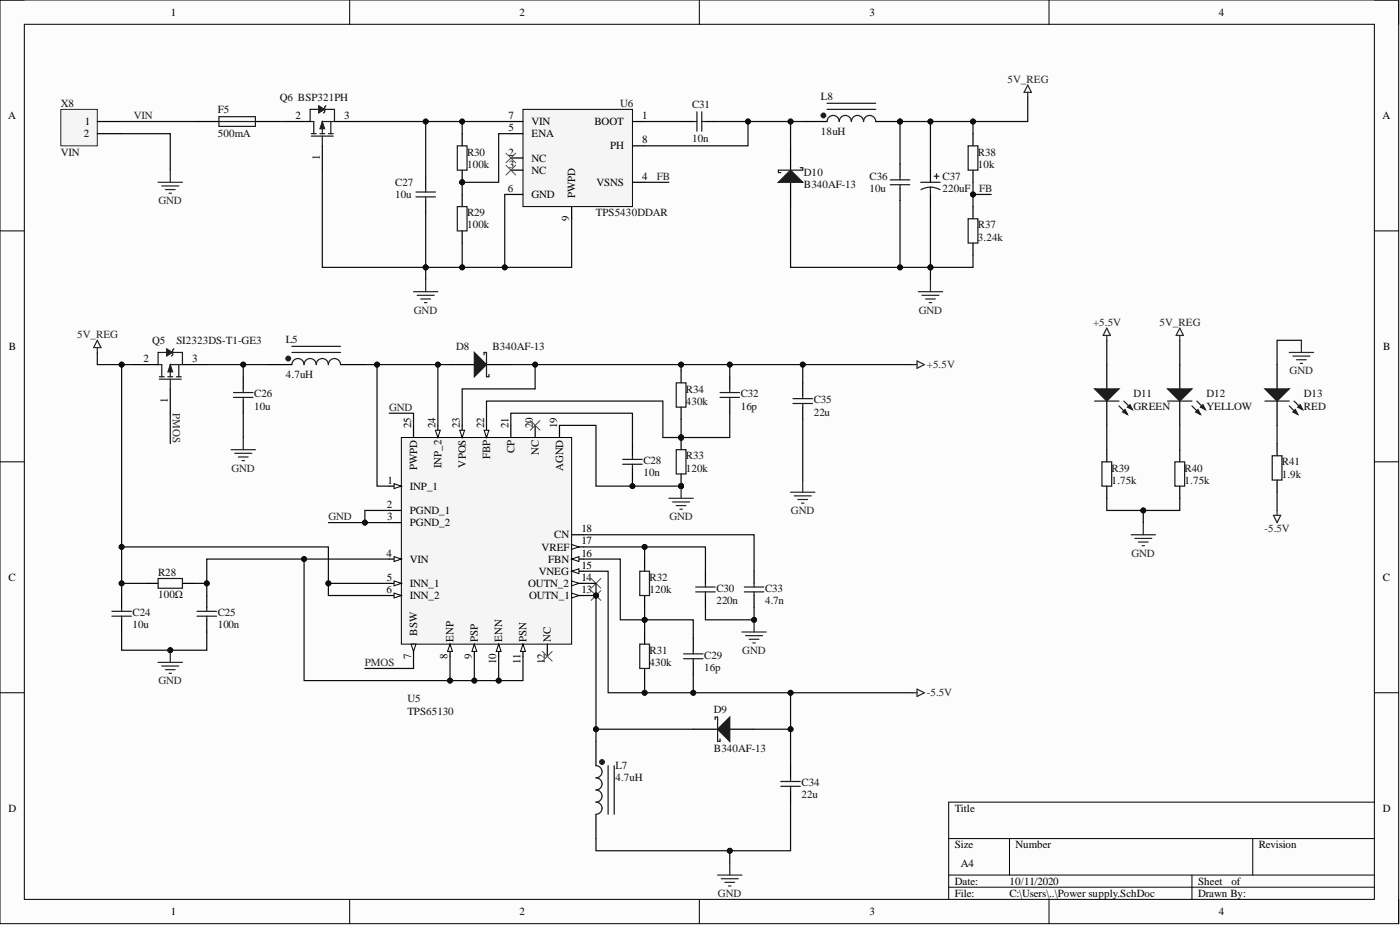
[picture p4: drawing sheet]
<svg xmlns="http://www.w3.org/2000/svg" width="292mm" height="193mm" viewBox="0 0 292 193" stroke-linecap="round" stroke-linejoin="round" font-family="sans-serif">
<defs><g id="words">
<g font-size="2.3">
<text x="35.6" y="3.3">1</text>
<text x="108.4" y="3.3">2</text>
<text x="181.4" y="3.3">3</text>
<text x="254.3" y="3.3">4</text>
<text x="1.7" y="24.8">A</text>
<text x="17.5" y="28.6">2</text>
<text x="17.7" y="26.1">1</text>
<text x="61.7" y="24.8">2</text>
<text x="71.8" y="24.8">3</text>
<text x="106.1" y="24.8">7</text>
<text x="106.1" y="27.4">5</text>
<text x="110.9" y="26.1">VIN</text>
<text x="110.9" y="28.6">ENA</text>
<text x="124" y="26.1">BOOT</text>
<text x="134" y="24.8">1</text>
<text x="134" y="29.9">8</text>
<text x="288.4" y="24.8">A</text>
<text x="66.7" y="33.3" transform="rotate(-90 66.7 33.3)">1</text>
<text x="106.1" y="32.5">2</text>
<text x="106.2" y="35">3</text>
<text x="110.9" y="33.7">NC</text>
<text x="127.3" y="31.2">PH</text>
<text x="106" y="40.1">6</text>
<text x="110.9" y="36.3">NC</text>
<text x="110.9" y="41.3">GND</text>
<text x="120" y="41.3" transform="rotate(-90 120 41.3)">PWPD</text>
<text x="124.4" y="38.8">VSNS</text>
<text x="134" y="37.5">4</text>
<text x="118.8" y="46.1" transform="rotate(-90 118.8 46.1)">9</text>
<text x="1.9" y="73">B</text>
<text x="29.9" y="75.6">2</text>
<text x="40.1" y="75.6">3</text>
<text x="288.6" y="73">B</text>
<text x="35" y="84" transform="rotate(-90 35 84)">1</text>
<text x="85.8" y="89.2" transform="rotate(-90 85.8 89.2)">25</text>
<text x="90.8" y="89.2" transform="rotate(-90 90.8 89.2)">24</text>
<text x="95.9" y="89.2" transform="rotate(-90 95.9 89.2)">23</text>
<text x="101" y="89.2" transform="rotate(-90 101 89.2)">22</text>
<text x="106.1" y="89.2" transform="rotate(-90 106.1 89.2)">21</text>
<text x="111.1" y="89.2" transform="rotate(-90 111.1 89.2)">20</text>
<text x="116.2" y="89.2" transform="rotate(-90 116.2 89.2)">19</text>
<text x="102.3" y="95.8" transform="rotate(-90 102.3 95.8)">FBP</text>
<text x="107.3" y="94.5" transform="rotate(-90 107.3 94.5)">CP</text>
<text x="112.4" y="94.9" transform="rotate(-90 112.4 94.9)">NC</text>
<text x="80.9" y="100.9">1</text>
<text x="87" y="98" transform="rotate(-90 87 98)">PWPD</text>
<text x="92.1" y="97.7" transform="rotate(-90 92.1 97.7)">INP_2</text>
<text x="97.2" y="97.5" transform="rotate(-90 97.2 97.5)">VPOS</text>
<text x="117.5" y="98.3" transform="rotate(-90 117.5 98.3)">AGND</text>
<text x="80.7" y="106">2</text>
<text x="85.5" y="102.2">INP_1</text>
<text x="85.5" y="107.2">PGND_1</text>
<text x="80.8" y="108.5">3</text>
<text x="85.5" y="109.8">PGND_2</text>
<text x="115.6" y="112.3">CN</text>
<text x="121.3" y="113.6">17</text>
<text x="121.3" y="111.1">18</text>
<text x="80.6" y="116.1">4</text>
<text x="85.5" y="117.4">VIN</text>
<text x="112.4" y="119.9">VNEG</text>
<text x="113" y="114.9">VREF</text>
<text x="114.4" y="117.4">FBN</text>
<text x="121.3" y="118.7">15</text>
<text x="121.3" y="116.1">16</text>
<text x="1.8" y="121.2">C</text>
<text x="80.6" y="123.7">6</text>
<text x="80.7" y="121.2">5</text>
<text x="85.5" y="122.5">INN_1</text>
<text x="85.5" y="125">INN_2</text>
<text x="110.2" y="122.5">OUTN_2</text>
<text x="110.4" y="125">OUTN_1</text>
<text x="121.3" y="123.7">13</text>
<text x="121.3" y="121.2">14</text>
<text x="288.5" y="121.2">C</text>
<text x="85.8" y="137.4" transform="rotate(-90 85.8 137.4)">7</text>
<text x="87" y="132.6" transform="rotate(-90 87 132.6)">BSW</text>
<text x="93.4" y="137.4" transform="rotate(-90 93.4 137.4)">8</text>
<text x="94.7" y="133.9" transform="rotate(-90 94.7 133.9)">ENP</text>
<text x="98.5" y="137.4" transform="rotate(-90 98.5 137.4)">9</text>
<text x="99.7" y="133.9" transform="rotate(-90 99.7 133.9)">PSP</text>
<text x="104.8" y="133.9" transform="rotate(-90 104.8 133.9)">ENN</text>
<text x="109.9" y="133.9" transform="rotate(-90 109.9 133.9)">PSN</text>
<text x="115" y="133.9" transform="rotate(-90 115 133.9)">NC</text>
<text x="103.5" y="138.6" transform="rotate(-90 103.5 138.6)">10</text>
<text x="108.6" y="138.4" transform="rotate(-90 108.6 138.4)">11</text>
<text x="113.7" y="138.6" transform="rotate(-90 113.7 138.6)">12</text>
<text x="1.8" y="169.4">D</text>
<text x="199.2" y="169.4">Title</text>
<text x="288.5" y="169.4">D</text>
<text x="199.2" y="177">Size</text>
<text x="211.9" y="177">Number</text>
<text x="262.6" y="177">Revision</text>
<text x="199.2" y="184.6">Date:</text>
<text x="200.5" y="180.8">A4</text>
<text x="210.6" y="184.6">10/11/2020</text>
<text x="250" y="184.6">Sheet</text>
<text x="256.9" y="184.6">of</text>
<text x="35.6" y="190.9">1</text>
<text x="108.4" y="190.9">2</text>
<text x="181.4" y="190.9">3</text>
<text x="199.2" y="187.1">File:</text>
<text x="210.6" y="187.1">C:\Users\..\Power supply.SchDoc</text>
<text x="250" y="187.1">Drawn By:</text>
<text x="254.3" y="190.9">4</text>
</g>
<g font-size="2.3" fill="#262626">
<text x="210.2" y="17.2">5V_REG</text>
<text x="27.9" y="24.8">VIN</text>
<text x="137" y="37.5">FB</text>
<text x="204.3" y="40.1">FB</text>
<text x="33.1" y="42.6">GND</text>
<text x="86.4" y="65.4">GND</text>
<text x="191.7" y="65.4">GND</text>
<text x="16.1" y="70.5">5V_REG</text>
<text x="228" y="67.9">+5.5V</text>
<text x="241.9" y="67.9">5V_REG</text>
<text x="193.4" y="76.8">+5.5V</text>
<text x="269.1" y="78.1">GND</text>
<text x="36" y="86.2" transform="rotate(90 36 86.2)">PMOS</text>
<text x="81.2" y="85.7">GND</text>
<text x="48.3" y="98.4">GND</text>
<text x="165" y="107.2">GND</text>
<text x="68.5" y="108.5">GND</text>
<text x="139.7" y="108.5">GND</text>
<text x="263.8" y="111.1">-5.5V</text>
<text x="236.1" y="116.1">GND</text>
<text x="154.9" y="136.4">GND</text>
<text x="33.1" y="142.7">GND</text>
<text x="76.1" y="138.9">PMOS</text>
<text x="193.4" y="145.3">-5.5V</text>
<text x="149.8" y="187.1">GND</text>
</g>
<g font-size="2.3" fill="#0e0e0e">
<text x="12.7" y="22.3">X8</text>
<text x="45.4" y="23.6">F5</text>
<text x="58.4" y="21">Q6 BSP321PH</text>
<text x="129.4" y="22.3">U6</text>
<text x="144.4" y="22.6">C31</text>
<text x="171.3" y="20.8">L8</text>
<text x="45.4" y="28.6">500mA</text>
<text x="144.4" y="29.7">10n</text>
<text x="171.3" y="28.1">18uH</text>
<text x="12.7" y="32.5">VIN</text>
<text x="97.4" y="32.5">R30</text>
<text x="97.4" y="35">100k</text>
<text x="204" y="32.5">R38</text>
<text x="204" y="35">10k</text>
<text x="82.5" y="38.8">C27</text>
<text x="82.5" y="41.3">10u</text>
<text x="167.7" y="36.8">D10</text>
<text x="167.7" y="39.3">B340AF-13</text>
<text x="181.4" y="37.5">C36</text>
<text x="181.4" y="40.1">10u</text>
<text x="196.7" y="37.5">C37</text>
<text x="196.7" y="40.1">220uF</text>
<text x="97.4" y="45.1">R29</text>
<text x="97.4" y="47.7">100k</text>
<text x="124.3" y="45.1">TPS5430DDAR</text>
<text x="204" y="47.7">R37</text>
<text x="204" y="50.2">3.24k</text>
<text x="31.7" y="71.8">Q5</text>
<text x="36.8" y="71.8">SI2323DS-T1-GE3</text>
<text x="59.6" y="71.5">L5</text>
<text x="95.2" y="73">D8</text>
<text x="102.8" y="73">B340AF-13</text>
<text x="53" y="82.9">C26</text>
<text x="59.6" y="78.9">4.7uH</text>
<text x="143.1" y="81.9">R34</text>
<text x="154.5" y="82.9">C32</text>
<text x="236.5" y="82.9">D11</text>
<text x="251.7" y="82.9">D12</text>
<text x="272" y="82.9">D13</text>
<text x="53" y="85.4">10u</text>
<text x="143.1" y="84.4">430k</text>
<text x="154.5" y="85.4">16p</text>
<text x="169.8" y="84.2">C35</text>
<text x="169.8" y="86.7">22u</text>
<text x="236.5" y="85.4">GREEN</text>
<text x="251.7" y="85.4">YELLOW</text>
<text x="272" y="85.4">RED</text>
<text x="143.1" y="95.8">R33</text>
<text x="134.2" y="96.9">C28</text>
<text x="134.2" y="99.4">10n</text>
<text x="143.1" y="98.4">120k</text>
<text x="231.9" y="98.4">R39</text>
<text x="231.9" y="100.9">1.75k</text>
<text x="247.2" y="98.4">R40</text>
<text x="247.2" y="100.9">1.75k</text>
<text x="267.5" y="97.1">R41</text>
<text x="267.5" y="99.6">1.9k</text>
<text x="33" y="120.2">R28</text>
<text x="33" y="124.7">100Ω</text>
<text x="135.5" y="121.2">R32</text>
<text x="135.5" y="123.7">120k</text>
<text x="149.5" y="123.5">C30</text>
<text x="159.6" y="123.5">C33</text>
<text x="27.7" y="128.5">C24</text>
<text x="27.7" y="131.1">10u</text>
<text x="45.4" y="128.5">C25</text>
<text x="45.4" y="131.1">100n</text>
<text x="149.5" y="126">220n</text>
<text x="159.6" y="126">4.7n</text>
<text x="135.5" y="136.4">R31</text>
<text x="146.9" y="137.4">C29</text>
<text x="135.5" y="138.9">430k</text>
<text x="146.9" y="140">16p</text>
<text x="85" y="146.5">U5</text>
<text x="85" y="149.1">TPS65130</text>
<text x="149" y="148.8">D9</text>
<text x="128.4" y="160.5">L7</text>
<text x="149" y="156.9">B340AF-13</text>
<text x="128.4" y="163">4.7uH</text>
<text x="167.2" y="164">C34</text>
<text x="167.2" y="166.6">22u</text>
</g>
</g></defs>
<path d="M0 0h291.8v192.7h-291.8z" fill-rule="evenodd" fill="#fcfcfc"/>
<path d="M0 0h291.8v192.7h-291.8z" fill="none" stroke="#000" stroke-width=".21"/>
<path d="M5.1 5.1h281.7v182.5h-281.7z" fill-rule="evenodd" fill="#fcfcfc"/>
<g fill="none" stroke="#000" stroke-width=".21">
<path d="M0 0h5.1M73 0v5.1M145.9 0v5.1M218.9 0v5.1M286.8 0h5v5.1M5.1 5.1h281.7v182.5h-281.7zM0 48.2h5.1M286.8 48.2h5M0 96.3h5.1M286.8 96.3h5M0 144.5h5.1M286.8 144.5h5"/>
<path d="M197.9 174.9h88.9M210.6 174.9v7.7M261.4 174.9v7.7M286.8 167.3h-88.9v20.3M73 187.6v5.1M145.9 187.6v5.1M197.9 182.6h88.9M197.9 185.1h88.9M218.9 187.6v5.1M248.7 182.6v5M291.8 187.6v5.1"/>
</g>
<path d="M12.7 22.8h7.6v7.6h-7.6z" fill-rule="evenodd" fill="#f5f5f5"/>
<path d="M12.7 22.8h7.6v7.6h-7.6z" fill="none" stroke="#262626" stroke-width=".21"/>
<path d="M20.3 25.4h5.1M20.3 27.9h5.1" fill="none" stroke="#000" stroke-width=".25"/>
<path d="M109.1 22.8h22.9v20.3h-22.9z" fill-rule="evenodd" fill="#f5f5f5"/>
<path d="M109.1 22.8h22.9v20.3h-22.9z" fill="none" stroke="#000" stroke-width=".21"/>
<g fill="none" stroke="#000" stroke-width=".25">
<path d="M88.8 36.8v2.5M106.6 25.4h2.5M106.6 27.9h2.5M106.6 33h2.5M106.6 35.5h2.5M132 25.4h2.5M132 30.4h2.5M132 38h2.5M142.1 25.4h2.5M147.2 25.4h2.5M203 27.9v2.5M203 35.5v2.5"/>
<path d="M88.8 41.8v2.6M106.6 40.6h2.5M119.3 43.1v2.5M203 43.1v2.5M203 50.7v2.5"/>
</g>
<path d="M88.8 39.3v.8M144.6 25.4h.8M145.4 23.3v4.1M146.4 23.3v4.1M146.4 25.4h.8M202 30.4h2v5.1h-2zM86.8 40.1h4M86.8 41.1h4M88.8 41.1v.7M202 45.6h2v5.1h-2z" fill="none" stroke="#1c1c1c" stroke-width=".25"/>
<path d="M88.8 58.3v2.5M86.3 60.8h5.1M87 61.6h3.6M87.8 62.4h2M88.6 63.1h.5" fill="none" stroke="#262626" stroke-width=".25"/>
<circle cx="187.8" cy="25.4" r=".51" fill="#0e0e0e"/>
<circle cx="187.8" cy="25.4" r=".51" fill="none" stroke="#0e0e0e" stroke-width=".21"/>
<path d="M167.5 25.4h5.1M182.7 25.4h5.1" fill="none" stroke="#000" stroke-width=".25"/>
<circle cx="187.8" cy="25.4" r=".51" fill="#0e0e0e"/>
<circle cx="187.8" cy="25.4" r=".51" fill="none" stroke="#0e0e0e" stroke-width=".21"/>
<path d="M172.6 25.4a1.27 1.27 0 0 1 1.2-1.3 1.27 1.27 0 0 1 1.3 1.3 1.27 1.27 0 0 1 1.3-1.3 1.27 1.27 0 0 1 1.2 1.3 1.27 1.27 0 0 1 1.3-1.3 1.27 1.27 0 0 1 1.3 1.3 1.27 1.27 0 0 1 1.2-1.3 1.27 1.27 0 0 1 1.3 1.3M172.6 22.8h10.1M172.6 21.5h10.1" fill="none" stroke="#1c1c1c" stroke-width=".25"/>
<circle cx="171.8" cy="24.1" r=".51" fill="#1c1c1c"/>
<circle cx="171.8" cy="24.1" r=".51" fill="none" stroke="#1c1c1c" stroke-width=".21"/>
<path d="M59.6 25.4h5.1M67.2 30.4v5.1M69.8 25.4h5.1M194.1 35.5v2.5M194.1 40.6v2.5" fill="none" stroke="#000" stroke-width=".25"/>
<g fill="none" stroke="#1c1c1c" stroke-width=".25">
<path d="M65 28.4h4.5M65 27.9h1M65.5 25.4v2.5M66.5 22.8h-1.8v2.6M66.7 27.9h1.1M67.2 28.4v2M67.8 22.8h2M68.5 27.9h1M69 25.4v2.5M69.8 25.4h-2.6v2.5M192.1 38h4.1M194.1 39l.9 .1 1.1 .5"/>
<path d="M194.1 39l-.8 .1-1.1 .5M194.1 39v1.6M194.9 36.8h1M195.4 36.3v1"/>
</g>
<path d="M194.1 58.3v2.5M191.6 60.8h5.1M192.4 61.6h3.5M193.1 62.4h2M193.9 63.1h.5" fill="none" stroke="#262626" stroke-width=".25"/>
<path d="M67.2 25.4l.6 1.5h-1.1z" fill="#1c1c1c"/>
<path d="M67.2 25.4l.6 1.5h-1.1z" fill="none" stroke="#1c1c1c" stroke-width=".21"/>
<path d="M64.7 25.4h.8M69.8 22.8v2.6" fill="none" stroke="#1c1c1c" stroke-width=".25"/>
<path d="M66.5 22.1l1.3 .7-1.3 .8z" fill="#1c1c1c"/>
<path d="M66.5 22.1l1.3 .7-1.3 .8z" fill="none" stroke="#1c1c1c" stroke-width=".21"/>
<path d="M45.7 24.3h7.6v2.1h-7.6zM45.7 25.4h7.6M68 22.1l-.2 .2v1l-.3 .3" fill="none" stroke="#1c1c1c" stroke-width=".25"/>
<path d="M40.6 25.4h5.1M53.3 25.4h5.1" fill="none" stroke="#000" stroke-width=".25"/>
<path d="M33 38h5.1M33.8 38.8h3.5M34.5 39.6h2M35.5 35.5v2.5M35.3 40.3h.5" fill="none" stroke="#262626" stroke-width=".25"/>
<circle cx="96.4" cy="38" r=".51" fill="#0e0e0e"/>
<circle cx="96.4" cy="38" r=".51" fill="none" stroke="#0e0e0e" stroke-width=".21"/>
<path d="M96.4 27.9v2.5M96.4 35.5v2.5" fill="none" stroke="#000" stroke-width=".25"/>
<circle cx="96.4" cy="38" r=".51" fill="#0e0e0e"/>
<circle cx="96.4" cy="38" r=".51" fill="none" stroke="#0e0e0e" stroke-width=".21"/>
<path d="M95.4 30.4h2v5.1h-2zM185.8 37.5h4M185.8 38.5h4M187.8 36.8v.7M187.8 38.5v.8M95.4 43.1h2v5.1h-2z" fill="none" stroke="#1c1c1c" stroke-width=".25"/>
<path d="M187.8 34.2v2.6M187.8 39.3v2.5M96.4 40.6v2.5M96.4 48.2v2.5" fill="none" stroke="#000" stroke-width=".25"/>
<path d="M214.4 17.7l.8 1.6h-1.5zM214.4 19.3v1" fill="none" stroke="#262626" stroke-width=".25"/>
<path d="M83.7 91.3h35.6v43.1h-35.6z" fill-rule="evenodd" fill="#f5f5f5"/>
<path d="M83.7 91.3h35.6v43.1h-35.6z" fill="none" stroke="#000" stroke-width=".21"/>
<path d="M81.2 101.4h2.5" fill="none" stroke="#000" stroke-width=".25"/>
<path d="M82.2 100.9l1.5 .5-1.5 .5z" fill="#fbfbfb"/>
<path d="M82.2 100.9l1.5 .5-1.5 .5z" fill="none" stroke="#000" stroke-width=".21"/>
<path d="M81.2 106.5h2.5M81.2 109h2.5M81.2 116.6h2.5" fill="none" stroke="#000" stroke-width=".25"/>
<path d="M82.2 116.1l1.5 .5-1.5 .5z" fill="#fbfbfb"/>
<path d="M82.2 116.1l1.5 .5-1.5 .5z" fill="none" stroke="#000" stroke-width=".21"/>
<path d="M81.2 121.7h2.5" fill="none" stroke="#000" stroke-width=".25"/>
<path d="M82.2 121.2l1.5 .5-1.5 .5z" fill="#fbfbfb"/>
<path d="M82.2 121.2l1.5 .5-1.5 .5z" fill="none" stroke="#000" stroke-width=".21"/>
<path d="M81.2 124.2h2.5" fill="none" stroke="#000" stroke-width=".25"/>
<path d="M82.2 123.7l1.5 .5-1.5 .5z" fill="#fbfbfb"/>
<path d="M82.2 123.7l1.5 .5-1.5 .5z" fill="none" stroke="#000" stroke-width=".21"/>
<path d="M86.3 134.4v2.5" fill="none" stroke="#000" stroke-width=".25"/>
<path d="M85.8 134.4h1l-.5 1.5z" fill="#fbfbfb"/>
<path d="M85.8 134.4h1l-.5 1.5z" fill="none" stroke="#000" stroke-width=".21"/>
<path d="M93.9 134.4v2.5" fill="none" stroke="#000" stroke-width=".25"/>
<path d="M93.9 134.4l.5 1.5h-1z" fill="#fbfbfb"/>
<path d="M93.9 134.4l.5 1.5h-1z" fill="none" stroke="#000" stroke-width=".21"/>
<path d="M99 134.4v2.5" fill="none" stroke="#000" stroke-width=".25"/>
<path d="M99 134.4l.5 1.5h-1z" fill="#fbfbfb"/>
<path d="M99 134.4l.5 1.5h-1z" fill="none" stroke="#000" stroke-width=".21"/>
<path d="M104 134.4v2.5" fill="none" stroke="#000" stroke-width=".25"/>
<path d="M104 134.4l.6 1.5h-1.1z" fill="#fbfbfb"/>
<path d="M104 134.4l.6 1.5h-1.1z" fill="none" stroke="#000" stroke-width=".21"/>
<path d="M109.1 134.4v2.5" fill="none" stroke="#000" stroke-width=".25"/>
<path d="M109.1 134.4l.5 1.5h-1z" fill="#fbfbfb"/>
<path d="M109.1 134.4l.5 1.5h-1z" fill="none" stroke="#000" stroke-width=".21"/>
<path d="M114.2 134.4v2.5M119.3 124.2h2.5" fill="none" stroke="#000" stroke-width=".25"/>
<path d="M119.3 123.7l1.5 .5-1.5 .5z" fill="#fbfbfb"/>
<path d="M119.3 123.7l1.5 .5-1.5 .5z" fill="none" stroke="#000" stroke-width=".21"/>
<path d="M119.3 121.7h2.5" fill="none" stroke="#000" stroke-width=".25"/>
<path d="M119.3 121.2l1.5 .5-1.5 .5z" fill="#fbfbfb"/>
<path d="M119.3 121.2l1.5 .5-1.5 .5z" fill="none" stroke="#000" stroke-width=".21"/>
<path d="M119.3 119.2h2.5" fill="none" stroke="#000" stroke-width=".25"/>
<path d="M119.3 119.2l1.5-.5v1z" fill="#fbfbfb"/>
<path d="M119.3 119.2l1.5-.5v1z" fill="none" stroke="#000" stroke-width=".21"/>
<path d="M119.3 116.6h2.5" fill="none" stroke="#000" stroke-width=".25"/>
<path d="M119.3 116.6l1.5-.5v1z" fill="#fbfbfb"/>
<path d="M119.3 116.6l1.5-.5v1z" fill="none" stroke="#000" stroke-width=".21"/>
<path d="M119.3 114.1h2.5" fill="none" stroke="#000" stroke-width=".25"/>
<path d="M119.3 113.6l1.5 .5-1.5 .5z" fill="#fbfbfb"/>
<path d="M119.3 113.6l1.5 .5-1.5 .5z" fill="none" stroke="#000" stroke-width=".21"/>
<path d="M101.5 88.7v2.6M106.6 88.7v2.6M111.7 88.7v2.6M116.7 88.7v2.6M119.3 111.6h2.5" fill="none" stroke="#000" stroke-width=".25"/>
<path d="M101 89.8h1l-.5 1.5z" fill="#fbfbfb"/>
<path d="M101 89.8h1l-.5 1.5z" fill="none" stroke="#000" stroke-width=".21"/>
<path d="M96.4 88.7v2.6" fill="none" stroke="#000" stroke-width=".25"/>
<path d="M95.9 89.8h1l-.5 1.5z" fill="#fbfbfb"/>
<path d="M95.9 89.8h1l-.5 1.5z" fill="none" stroke="#000" stroke-width=".21"/>
<path d="M91.4 88.7v2.6" fill="none" stroke="#000" stroke-width=".25"/>
<path d="M90.8 89.8h1.1l-.5 1.5z" fill="#fbfbfb"/>
<path d="M90.8 89.8h1.1l-.5 1.5z" fill="none" stroke="#000" stroke-width=".21"/>
<path d="M27.9 76.1h5.1M38.1 76.1h5M35.5 81.1v5.1M86.3 88.7v2.6" fill="none" stroke="#000" stroke-width=".25"/>
<path d="M20.3 71l.8 1.5h-1.6zM20.3 72.5v1" fill="none" stroke="#262626" stroke-width=".25"/>
<path d="M33.2 79.1h4.6M33.2 78.6h1.1M33.8 76.1v2.5M34.8 73.5h-1.8v2.6M35 78.6h1M35.5 79.1v2M36 73.5h2.1M36.8 78.6h1M37.3 76.1v2.5M38.1 76.1h-2.6v2.5" fill="none" stroke="#1c1c1c" stroke-width=".25"/>
<path d="M35.5 76.1l.5 1.5h-1z" fill="#1c1c1c"/>
<path d="M35.5 76.1l.5 1.5h-1z" fill="none" stroke="#1c1c1c" stroke-width=".21"/>
<path d="M33 76.1h.8M38.1 73.5v2.6" fill="none" stroke="#1c1c1c" stroke-width=".25"/>
<path d="M34.8 72.8l1.2 .7-1.2 .8z" fill="#1c1c1c"/>
<path d="M34.8 72.8l1.2 .7-1.2 .8z" fill="none" stroke="#1c1c1c" stroke-width=".21"/>
<path d="M36.3 72.8l-.3 .2v1l-.2 .3M23.3 127.5h4.1M23.3 128.5h4.1M25.4 126.8v.7M25.4 128.5v.8M33 120.7h5.1v2h-5.1zM41.1 127.5h4.1M41.1 128.5h4.1M43.1 126.8v.7M43.1 128.5v.8" fill="none" stroke="#1c1c1c" stroke-width=".25"/>
<path d="M25.4 124.2v2.6M25.4 129.3v2.5M30.5 121.7h2.5M38.1 121.7h2.5M43.1 124.2v2.6M43.1 129.3v2.5" fill="none" stroke="#000" stroke-width=".25"/>
<path d="M33 138.2h5.1M33.8 138.9h3.5M34.5 139.7h2M35.5 135.6v2.6M35.3 140.5h.5" fill="none" stroke="#262626" stroke-width=".25"/>
<circle cx="35.5" cy="135.6" r=".51" fill="#0e0e0e"/>
<circle cx="35.5" cy="135.6" r=".51" fill="none" stroke="#0e0e0e" stroke-width=".21"/>
<path d="M110.6 87.7l2.1 2.1M112.7 87.7l-2.1 2.1M113.2 135.9l2 2M115.2 135.9l-2 2" fill="none" stroke="#4c4c4c" stroke-width=".21"/>
<path d="M50.8 78.6v2.5M55.8 76.1h5.1M71.1 76.1h5M50.8 83.7v2.5" fill="none" stroke="#000" stroke-width=".25"/>
<path d="M60.9 76.1a1.27 1.27 0 0 1 1.3-1.3 1.27 1.27 0 0 1 1.2 1.3 1.27 1.27 0 0 1 1.3-1.3 1.27 1.27 0 0 1 1.3 1.3 1.27 1.27 0 0 1 1.2-1.3 1.27 1.27 0 0 1 1.3 1.3 1.27 1.27 0 0 1 1.3-1.3 1.27 1.27 0 0 1 1.3 1.3M60.9 73.5h10.2M60.9 72.3h10.2M48.7 81.9h4.1M48.7 82.9h4.1M50.8 81.1v.8M50.8 82.9v.8" fill="none" stroke="#1c1c1c" stroke-width=".25"/>
<path d="M48.2 93.8h5.1M49 94.6h3.5M49.7 95.3h2.1M50.5 96.1h.5M50.8 91.3v2.5" fill="none" stroke="#262626" stroke-width=".25"/>
<circle cx="60.1" cy="74.8" r=".51" fill="#1c1c1c"/>
<circle cx="60.1" cy="74.8" r=".51" fill="none" stroke="#1c1c1c" stroke-width=".21"/>
<path d="M142.1 77.3v2.6M142.1 84.9v2.6M134.5 131.8v2.6M134.5 139.4v2.6" fill="none" stroke="#000" stroke-width=".25"/>
<path d="M141.1 79.9h2v5h-2zM133.5 134.4h2v5h-2z" fill="none" stroke="#1c1c1c" stroke-width=".25"/>
<circle cx="142.1" cy="91.3" r=".51" fill="#0e0e0e"/>
<circle cx="142.1" cy="91.3" r=".51" fill="none" stroke="#0e0e0e" stroke-width=".21"/>
<circle cx="142.1" cy="101.4" r=".51" fill="#0e0e0e"/>
<circle cx="142.1" cy="101.4" r=".51" fill="none" stroke="#0e0e0e" stroke-width=".21"/>
<path d="M142.1 91.3v2.5" fill="none" stroke="#000" stroke-width=".25"/>
<circle cx="142.1" cy="91.3" r=".51" fill="#0e0e0e"/>
<circle cx="142.1" cy="91.3" r=".51" fill="none" stroke="#0e0e0e" stroke-width=".21"/>
<path d="M142.1 98.9v2.5" fill="none" stroke="#000" stroke-width=".25"/>
<circle cx="142.1" cy="101.4" r=".51" fill="#0e0e0e"/>
<circle cx="142.1" cy="101.4" r=".51" fill="none" stroke="#0e0e0e" stroke-width=".21"/>
<g fill="none" stroke="#1c1c1c" stroke-width=".25">
<path d="M129.9 95.8h4.1M129.9 96.9h4.1M132 95.1v.7M132 96.9v.7M141.1 93.8h2v5.1h-2zM150.2 81.9h4.1M150.2 82.9h4.1M152.3 81.1v.8M152.3 82.9v.8M165.5 83.2h4M165.5 84.2h4M167.5 82.4v.8"/>
<path d="M167.5 84.2v.7M142.6 136.4h4.1M142.6 137.4h4.1M144.6 135.6v.8M144.6 137.4v.8"/>
</g>
<path d="M152.3 78.6v2.5M167.5 79.9v2.5M132 92.5v2.6M132 97.6v2.5M152.3 83.7v2.5M167.5 84.9v2.6M144.6 133.1v2.5M144.6 138.2v2.5" fill="none" stroke="#000" stroke-width=".25"/>
<path d="M139.6 104h5M140.3 104.7h3.6M141.1 105.5h2M141.9 106.2h.5M142.1 101.4v2.6" fill="none" stroke="#262626" stroke-width=".25"/>
<circle cx="142.1" cy="101.4" r=".51" fill="#0e0e0e"/>
<circle cx="142.1" cy="101.4" r=".51" fill="none" stroke="#0e0e0e" stroke-width=".21"/>
<path d="M164.9 102.7h5.1M165.7 103.4h3.6M166.5 104.2h2M167.2 105h.5M167.5 100.1v2.6" fill="none" stroke="#262626" stroke-width=".25"/>
<path d="M134.5 116.6v2.6M134.5 124.2v2.6M124.3 154.7v5M124.3 169.9v5" fill="none" stroke="#000" stroke-width=".25"/>
<path d="M133.5 119.2h2v5h-2zM124.3 159.7a1.27 1.27 0 0 1 1.3 1.3 1.27 1.27 0 0 1-1.3 1.3 1.27 1.27 0 0 1 1.3 1.2 1.27 1.27 0 0 1-1.3 1.3 1.27 1.27 0 0 1 1.3 1.3 1.27 1.27 0 0 1-1.3 1.2 1.27 1.27 0 0 1 1.3 1.3 1.27 1.27 0 0 1-1.3 1.3M126.9 159.7v10.2M128.2 159.7v10.2" fill="none" stroke="#1c1c1c" stroke-width=".25"/>
<circle cx="125.6" cy="159" r=".51" fill="#1c1c1c"/>
<circle cx="125.6" cy="159" r=".51" fill="none" stroke="#1c1c1c" stroke-width=".21"/>
<path d="M157.3 119.2v2.5M157.3 124.2v2.6M164.9 159.7v2.6M164.9 164.8v2.5" fill="none" stroke="#000" stroke-width=".25"/>
<path d="M155.3 122.5h4.1M155.3 123.5h4.1M157.3 121.7v.8M157.3 123.5v.7M162.9 163h4.1M162.9 164h4.1M164.9 162.3v.7M164.9 164v.8" fill="none" stroke="#1c1c1c" stroke-width=".25"/>
<g fill="none" stroke="#262626" stroke-width=".25">
<path d="M190.3 76.1h1M191.3 75.3l1.6 .8-1.6 .7zM154.8 131.8h5.1M155.6 132.6h3.5M156.3 133.4h2M157.1 134.1h.5M157.3 129.3v2.5M190.3 144.5h1M191.3 143.8l1.6 .7-1.6 .8zM149.7 182.6h5.1M150.5 183.3h3.5M151.2 184.1h2.1"/>
<path d="M152 184.8h.5M152.3 180v2.6"/>
</g>
<circle cx="157.3" cy="129.3" r=".51" fill="#0e0e0e"/>
<circle cx="157.3" cy="129.3" r=".51" fill="none" stroke="#0e0e0e" stroke-width=".21"/>
<path d="M230.9 76.1v5M230.9 83.7v5M147.2 119.2v2.5M147.2 124.2v2.6" fill="none" stroke="#000" stroke-width=".25"/>
<path d="M145.2 122.5h4M145.2 123.5h4M147.2 121.7v.8M147.2 123.5v.7" fill="none" stroke="#1c1c1c" stroke-width=".25"/>
<path d="M228.4 81.1h5.1l-2.6 2.6z" fill="#1c1c1c"/>
<path d="M228.4 81.1h5.1l-2.6 2.6zM233.5 84.7l1.7 1.8M234.5 83.7l1.8 1.7" fill="none" stroke="#1c1c1c" stroke-width=".25"/>
<path d="M234.2 86l.5-.6 .5 1.1z" fill="#1c1c1c"/>
<path d="M234.2 86l.5-.6 .5 1.1z" fill="none" stroke="#1c1c1c" stroke-width=".25"/>
<path d="M235.2 84.9l.5-.5 .6 1z" fill="#1c1c1c"/>
<path d="M228.4 83.7h5.1M235.2 84.9l.5-.5 .6 1z" fill="none" stroke="#1c1c1c" stroke-width=".25"/>
<path d="M246.2 76.1v5M246.2 83.7v5" fill="none" stroke="#000" stroke-width=".25"/>
<path d="M243.6 81.1h5.1l-2.5 2.6z" fill="#1c1c1c"/>
<path d="M243.6 81.1h5.1l-2.5 2.6zM248.7 84.7l1.8 1.8M249.7 83.7l1.8 1.7" fill="none" stroke="#1c1c1c" stroke-width=".25"/>
<path d="M249.4 86l.6-.6 .5 1.1z" fill="#1c1c1c"/>
<path d="M249.4 86l.6-.6 .5 1.1z" fill="none" stroke="#1c1c1c" stroke-width=".25"/>
<path d="M250.5 84.9l.5-.5 .5 1z" fill="#1c1c1c"/>
<path d="M243.6 83.7h5.1M250.5 84.9l.5-.5 .5 1z" fill="none" stroke="#1c1c1c" stroke-width=".25"/>
<path d="M266.5 76.1v5M266.5 83.7v5" fill="none" stroke="#000" stroke-width=".25"/>
<path d="M263.9 81.1h5.1l-2.5 2.6z" fill="#1c1c1c"/>
<path d="M263.9 81.1h5.1l-2.5 2.6zM269 84.7l1.8 1.8M270 83.7l1.8 1.7" fill="none" stroke="#1c1c1c" stroke-width=".25"/>
<path d="M269.8 86l.5-.6 .5 1.1z" fill="#1c1c1c"/>
<path d="M269.8 86l.5-.6 .5 1.1z" fill="none" stroke="#1c1c1c" stroke-width=".25"/>
<path d="M270.8 84.9l.5-.5 .5 1z" fill="#1c1c1c"/>
<path d="M229.9 96.3h2v5.1h-2zM245.1 96.3h2.1v5.1h-2.1zM263.9 83.7h5.1M265.4 95.1h2.1v5h-2.1zM270.8 84.9l.5-.5 .5 1z" fill="none" stroke="#1c1c1c" stroke-width=".25"/>
<path d="M230.9 93.8v2.5M246.2 93.8v2.5M266.5 92.5v2.6M230.9 101.4v2.6M246.2 101.4v2.6M266.5 100.1v2.6" fill="none" stroke="#000" stroke-width=".25"/>
<g fill="none" stroke="#262626" stroke-width=".25">
<path d="M230.9 68.5l.8 1.5h-1.5zM230.9 70v1M246.2 68.5l.7 1.5h-1.5zM246.2 70v1M269 73.5h5.1M269.8 74.3h3.5M270.5 75h2M271.3 75.8h.5M271.5 71v2.5M236 111.6h5.1M236.8 112.3h3.5M237.5 113.1h2.1"/>
<path d="M238.3 113.8h.5M238.5 109v2.6M265.7 107.5h1.5l-.7 1.5zM266.5 106.5v1"/>
</g>
<path d="M123.3 120.7l2.1 2M123.3 123.2l2.1 2.1M125.4 120.7l-2.1 2M125.4 123.2l-2.1 2.1" fill="none" stroke="#4c4c4c" stroke-width=".21"/>
<circle cx="124.3" cy="124.2" r=".51" fill="#0e0e0e"/>
<circle cx="124.3" cy="124.2" r=".51" fill="none" stroke="#0e0e0e" stroke-width=".21"/>
<path d="M93.9 76.1h5.1M101.5 76.1h5.1" fill="none" stroke="#000" stroke-width=".25"/>
<path d="M99 73.5l2.5 2.6-2.5 2.5z" fill="#1c1c1c"/>
<path d="M99 73.5l2.5 2.6-2.5 2.5zM101 74v-.5h.5v5.1h.5v-.5" fill="none" stroke="#1c1c1c" stroke-width=".25"/>
<path d="M164.9 30.4v5.1M164.9 38v5.1" fill="none" stroke="#000" stroke-width=".25"/>
<path d="M162.4 38l2.5-2.5 2.6 2.5z" fill="#1c1c1c"/>
<path d="M162.4 38l2.5-2.5 2.6 2.5zM167 35h.5v.5h-5.1v.5h.5" fill="none" stroke="#1c1c1c" stroke-width=".25"/>
<path d="M144.6 152.1h5.1M152.3 152.1h5" fill="none" stroke="#000" stroke-width=".25"/>
<path d="M149.7 152.1l2.6-2.5v5.1z" fill="#1c1c1c"/>
<path d="M149.2 150.1v-.5h.5v5.1h.5v-.5M149.7 152.1l2.6-2.5v5.1z" fill="none" stroke="#1c1c1c" stroke-width=".25"/>
<path d="M105.6 31.9l2 2.1M105.6 34.5l2 2M107.6 31.9l-2 2.1M107.6 34.5l-2 2" fill="none" stroke="#4c4c4c" stroke-width=".21"/>
<path d="M20.3 73.5v2.6h7.6M266.5 88.7v3.8" fill="none" stroke="#0e0e0e" stroke-width=".25"/>
<circle cx="25.4" cy="76.1" r=".51" fill="#0e0e0e"/>
<circle cx="25.4" cy="76.1" r=".51" fill="none" stroke="#0e0e0e" stroke-width=".21"/>
<path d="M25.4 131.8v3.8h17.7v-3.8" fill="none" stroke="#0e0e0e" stroke-width=".25"/>
<circle cx="35.5" cy="135.6" r=".51" fill="#0e0e0e"/>
<circle cx="35.5" cy="135.6" r=".51" fill="none" stroke="#0e0e0e" stroke-width=".21"/>
<path d="M25.4 121.7h5.1" fill="none" stroke="#0e0e0e" stroke-width=".25"/>
<circle cx="25.4" cy="121.7" r=".51" fill="#0e0e0e"/>
<circle cx="25.4" cy="121.7" r=".51" fill="none" stroke="#0e0e0e" stroke-width=".21"/>
<path d="M25.4 114.1h43.1v7.6" fill="none" stroke="#0e0e0e" stroke-width=".25"/>
<circle cx="68.5" cy="121.7" r=".51" fill="#0e0e0e"/>
<circle cx="68.5" cy="121.7" r=".51" fill="none" stroke="#0e0e0e" stroke-width=".21"/>
<circle cx="25.4" cy="114.1" r=".51" fill="#0e0e0e"/>
<circle cx="25.4" cy="114.1" r=".51" fill="none" stroke="#0e0e0e" stroke-width=".21"/>
<path d="M25.4 27.9h10.1v7.6M25.4 25.4h15.2M40.6 121.7h2.5" fill="none" stroke="#0e0e0e" stroke-width=".25"/>
<circle cx="43.1" cy="121.7" r=".51" fill="#0e0e0e"/>
<circle cx="43.1" cy="121.7" r=".51" fill="none" stroke="#0e0e0e" stroke-width=".21"/>
<path d="M81.2 116.6h-38.1v7.6" fill="none" stroke="#0e0e0e" stroke-width=".25"/>
<circle cx="43.1" cy="121.7" r=".51" fill="#0e0e0e"/>
<circle cx="43.1" cy="121.7" r=".51" fill="none" stroke="#0e0e0e" stroke-width=".21"/>
<circle cx="63.4" cy="116.6" r=".51" fill="#0e0e0e"/>
<circle cx="63.4" cy="116.6" r=".51" fill="none" stroke="#0e0e0e" stroke-width=".21"/>
<path d="M43.1 76.1h7.7v2.5" fill="none" stroke="#0e0e0e" stroke-width=".25"/>
<circle cx="50.8" cy="76.1" r=".51" fill="#0e0e0e"/>
<circle cx="50.8" cy="76.1" r=".51" fill="none" stroke="#0e0e0e" stroke-width=".21"/>
<path d="M50.8 76.1h5" fill="none" stroke="#0e0e0e" stroke-width=".25"/>
<circle cx="50.8" cy="76.1" r=".51" fill="#0e0e0e"/>
<circle cx="50.8" cy="76.1" r=".51" fill="none" stroke="#0e0e0e" stroke-width=".21"/>
<path d="M58.4 25.4h1.2M63.4 116.6v25.4h45.7v-5.1" fill="none" stroke="#0e0e0e" stroke-width=".25"/>
<circle cx="104" cy="142" r=".51" fill="#0e0e0e"/>
<circle cx="104" cy="142" r=".51" fill="none" stroke="#0e0e0e" stroke-width=".21"/>
<circle cx="99" cy="142" r=".51" fill="#0e0e0e"/>
<circle cx="99" cy="142" r=".51" fill="none" stroke="#0e0e0e" stroke-width=".21"/>
<circle cx="93.9" cy="142" r=".51" fill="#0e0e0e"/>
<circle cx="93.9" cy="142" r=".51" fill="none" stroke="#0e0e0e" stroke-width=".21"/>
<circle cx="63.4" cy="116.6" r=".51" fill="#0e0e0e"/>
<circle cx="63.4" cy="116.6" r=".51" fill="none" stroke="#0e0e0e" stroke-width=".21"/>
<path d="M67.2 35.5v20.3h38.1" fill="none" stroke="#0e0e0e" stroke-width=".25"/>
<circle cx="88.8" cy="55.8" r=".51" fill="#0e0e0e"/>
<circle cx="88.8" cy="55.8" r=".51" fill="none" stroke="#0e0e0e" stroke-width=".21"/>
<circle cx="96.4" cy="55.8" r=".51" fill="#0e0e0e"/>
<circle cx="96.4" cy="55.8" r=".51" fill="none" stroke="#0e0e0e" stroke-width=".21"/>
<circle cx="105.3" cy="55.8" r=".51" fill="#0e0e0e"/>
<circle cx="105.3" cy="55.8" r=".51" fill="none" stroke="#0e0e0e" stroke-width=".21"/>
<path d="M81.2 121.7h-12.7v2.5h12.7" fill="none" stroke="#0e0e0e" stroke-width=".25"/>
<circle cx="68.5" cy="121.7" r=".51" fill="#0e0e0e"/>
<circle cx="68.5" cy="121.7" r=".51" fill="none" stroke="#0e0e0e" stroke-width=".21"/>
<path d="M68.5 109h7.6" fill="none" stroke="#0e0e0e" stroke-width=".25"/>
<circle cx="76.1" cy="109" r=".51" fill="#0e0e0e"/>
<circle cx="76.1" cy="109" r=".51" fill="none" stroke="#0e0e0e" stroke-width=".21"/>
<path d="M81.2 106.5h-5.1v2.5h5.1M86.3 136.9v2.5h-10.2" fill="none" stroke="#0e0e0e" stroke-width=".25"/>
<circle cx="76.1" cy="109" r=".51" fill="#0e0e0e"/>
<circle cx="76.1" cy="109" r=".51" fill="none" stroke="#0e0e0e" stroke-width=".21"/>
<path d="M76.1 76.1h17.8" fill="none" stroke="#0e0e0e" stroke-width=".25"/>
<circle cx="78.7" cy="76.1" r=".51" fill="#0e0e0e"/>
<circle cx="78.7" cy="76.1" r=".51" fill="none" stroke="#0e0e0e" stroke-width=".21"/>
<circle cx="91.4" cy="76.1" r=".51" fill="#0e0e0e"/>
<circle cx="91.4" cy="76.1" r=".51" fill="none" stroke="#0e0e0e" stroke-width=".21"/>
<path d="M78.7 76.1v25.3h2.5" fill="none" stroke="#0e0e0e" stroke-width=".25"/>
<circle cx="78.7" cy="76.1" r=".51" fill="#0e0e0e"/>
<circle cx="78.7" cy="76.1" r=".51" fill="none" stroke="#0e0e0e" stroke-width=".21"/>
<path d="M106.6 25.4h-17.8v11.4M81.2 86.2h5.1v2.5" fill="none" stroke="#0e0e0e" stroke-width=".25"/>
<circle cx="96.4" cy="25.4" r=".51" fill="#0e0e0e"/>
<circle cx="96.4" cy="25.4" r=".51" fill="none" stroke="#0e0e0e" stroke-width=".21"/>
<circle cx="88.8" cy="25.4" r=".51" fill="#0e0e0e"/>
<circle cx="88.8" cy="25.4" r=".51" fill="none" stroke="#0e0e0e" stroke-width=".21"/>
<path d="M106.6 76.1h5.1v5h-15.3v7.6" fill="none" stroke="#0e0e0e" stroke-width=".25"/>
<circle cx="111.7" cy="76.1" r=".51" fill="#0e0e0e"/>
<circle cx="111.7" cy="76.1" r=".51" fill="none" stroke="#0e0e0e" stroke-width=".21"/>
<path d="M106.6 27.9h-2.6v10.1h-7.6v2.6" fill="none" stroke="#0e0e0e" stroke-width=".25"/>
<circle cx="96.4" cy="38" r=".51" fill="#0e0e0e"/>
<circle cx="96.4" cy="38" r=".51" fill="none" stroke="#0e0e0e" stroke-width=".21"/>
<path d="M101.5 88.7v-5h36.8v7.6h3.8" fill="none" stroke="#0e0e0e" stroke-width=".25"/>
<circle cx="142.1" cy="91.3" r=".51" fill="#0e0e0e"/>
<circle cx="142.1" cy="91.3" r=".51" fill="none" stroke="#0e0e0e" stroke-width=".21"/>
<path d="M106.6 40.6h-1.3v15.2h14v-10.2" fill="none" stroke="#0e0e0e" stroke-width=".25"/>
<circle cx="105.3" cy="55.8" r=".51" fill="#0e0e0e"/>
<circle cx="105.3" cy="55.8" r=".51" fill="none" stroke="#0e0e0e" stroke-width=".21"/>
<path d="M111.7 76.1h30.4v1.2M106.6 88.7v-2.5h25.4v6.3" fill="none" stroke="#0e0e0e" stroke-width=".25"/>
<circle cx="111.7" cy="76.1" r=".51" fill="#0e0e0e"/>
<circle cx="111.7" cy="76.1" r=".51" fill="none" stroke="#0e0e0e" stroke-width=".21"/>
<circle cx="142.1" cy="76.1" r=".51" fill="#0e0e0e"/>
<circle cx="142.1" cy="76.1" r=".51" fill="none" stroke="#0e0e0e" stroke-width=".21"/>
<path d="M116.7 88.7h7.6v12.7h17.8" fill="none" stroke="#0e0e0e" stroke-width=".25"/>
<circle cx="132" cy="101.4" r=".51" fill="#0e0e0e"/>
<circle cx="132" cy="101.4" r=".51" fill="none" stroke="#0e0e0e" stroke-width=".21"/>
<circle cx="142.1" cy="101.4" r=".51" fill="#0e0e0e"/>
<circle cx="142.1" cy="101.4" r=".51" fill="none" stroke="#0e0e0e" stroke-width=".21"/>
<path d="M121.8 121.7h2.5v2.5h-2.5" fill="none" stroke="#0e0e0e" stroke-width=".25"/>
<circle cx="124.3" cy="124.2" r=".51" fill="#0e0e0e"/>
<circle cx="124.3" cy="124.2" r=".51" fill="none" stroke="#0e0e0e" stroke-width=".21"/>
<path d="M121.8 119.2h5.1v25.3h7.6v-2.5" fill="none" stroke="#0e0e0e" stroke-width=".25"/>
<circle cx="134.5" cy="144.5" r=".51" fill="#0e0e0e"/>
<circle cx="134.5" cy="144.5" r=".51" fill="none" stroke="#0e0e0e" stroke-width=".21"/>
<path d="M121.8 116.6h7.6v12.7h5.1" fill="none" stroke="#0e0e0e" stroke-width=".25"/>
<circle cx="134.5" cy="129.3" r=".51" fill="#0e0e0e"/>
<circle cx="134.5" cy="129.3" r=".51" fill="none" stroke="#0e0e0e" stroke-width=".21"/>
<path d="M121.8 114.1h12.7v2.5" fill="none" stroke="#0e0e0e" stroke-width=".25"/>
<circle cx="134.5" cy="114.1" r=".51" fill="#0e0e0e"/>
<circle cx="134.5" cy="114.1" r=".51" fill="none" stroke="#0e0e0e" stroke-width=".21"/>
<path d="M121.8 111.6h35.5v7.6M164.9 167.3v10.2h-40.6v-2.6" fill="none" stroke="#0e0e0e" stroke-width=".25"/>
<circle cx="152.3" cy="177.5" r=".51" fill="#0e0e0e"/>
<circle cx="152.3" cy="177.5" r=".51" fill="none" stroke="#0e0e0e" stroke-width=".21"/>
<path d="M124.3 152.1h20.3" fill="none" stroke="#0e0e0e" stroke-width=".25"/>
<circle cx="124.3" cy="152.1" r=".51" fill="#0e0e0e"/>
<circle cx="124.3" cy="152.1" r=".51" fill="none" stroke="#0e0e0e" stroke-width=".21"/>
<path d="M144.6 140.7v3.8h-10.1" fill="none" stroke="#0e0e0e" stroke-width=".25"/>
<circle cx="144.6" cy="144.5" r=".51" fill="#0e0e0e"/>
<circle cx="144.6" cy="144.5" r=".51" fill="none" stroke="#0e0e0e" stroke-width=".21"/>
<circle cx="134.5" cy="144.5" r=".51" fill="#0e0e0e"/>
<circle cx="134.5" cy="144.5" r=".51" fill="none" stroke="#0e0e0e" stroke-width=".21"/>
<path d="M134.5 129.3h10.1v3.8" fill="none" stroke="#0e0e0e" stroke-width=".25"/>
<circle cx="134.5" cy="129.3" r=".51" fill="#0e0e0e"/>
<circle cx="134.5" cy="129.3" r=".51" fill="none" stroke="#0e0e0e" stroke-width=".21"/>
<path d="M134.5 114.1h12.7v5.1" fill="none" stroke="#0e0e0e" stroke-width=".25"/>
<circle cx="134.5" cy="114.1" r=".51" fill="#0e0e0e"/>
<circle cx="134.5" cy="114.1" r=".51" fill="none" stroke="#0e0e0e" stroke-width=".21"/>
<path d="M134.5 38h5.1M149.7 25.4h6.4v5h-21.6" fill="none" stroke="#0e0e0e" stroke-width=".25"/>
<circle cx="156.1" cy="25.4" r=".51" fill="#0e0e0e"/>
<circle cx="156.1" cy="25.4" r=".51" fill="none" stroke="#0e0e0e" stroke-width=".21"/>
<path d="M134.5 25.4h7.6M152.3 86.2v5.1h-10.2" fill="none" stroke="#0e0e0e" stroke-width=".25"/>
<circle cx="142.1" cy="91.3" r=".51" fill="#0e0e0e"/>
<circle cx="142.1" cy="91.3" r=".51" fill="none" stroke="#0e0e0e" stroke-width=".21"/>
<path d="M142.1 76.1h10.2v2.5" fill="none" stroke="#0e0e0e" stroke-width=".25"/>
<circle cx="142.1" cy="76.1" r=".51" fill="#0e0e0e"/>
<circle cx="142.1" cy="76.1" r=".51" fill="none" stroke="#0e0e0e" stroke-width=".21"/>
<circle cx="152.3" cy="76.1" r=".51" fill="#0e0e0e"/>
<circle cx="152.3" cy="76.1" r=".51" fill="none" stroke="#0e0e0e" stroke-width=".21"/>
<path d="M144.6 144.5h45.7" fill="none" stroke="#0e0e0e" stroke-width=".25"/>
<circle cx="144.6" cy="144.5" r=".51" fill="#0e0e0e"/>
<circle cx="144.6" cy="144.5" r=".51" fill="none" stroke="#0e0e0e" stroke-width=".21"/>
<circle cx="164.9" cy="144.5" r=".51" fill="#0e0e0e"/>
<circle cx="164.9" cy="144.5" r=".51" fill="none" stroke="#0e0e0e" stroke-width=".21"/>
<path d="M147.2 126.8v2.5h10.1v-2.5" fill="none" stroke="#0e0e0e" stroke-width=".25"/>
<circle cx="157.3" cy="129.3" r=".51" fill="#0e0e0e"/>
<circle cx="157.3" cy="129.3" r=".51" fill="none" stroke="#0e0e0e" stroke-width=".21"/>
<path d="M152.3 76.1h15.2v3.8" fill="none" stroke="#0e0e0e" stroke-width=".25"/>
<circle cx="152.3" cy="76.1" r=".51" fill="#0e0e0e"/>
<circle cx="152.3" cy="76.1" r=".51" fill="none" stroke="#0e0e0e" stroke-width=".21"/>
<circle cx="167.5" cy="76.1" r=".51" fill="#0e0e0e"/>
<circle cx="167.5" cy="76.1" r=".51" fill="none" stroke="#0e0e0e" stroke-width=".21"/>
<path d="M156.1 25.4h11.4" fill="none" stroke="#0e0e0e" stroke-width=".25"/>
<circle cx="156.1" cy="25.4" r=".51" fill="#0e0e0e"/>
<circle cx="156.1" cy="25.4" r=".51" fill="none" stroke="#0e0e0e" stroke-width=".21"/>
<circle cx="164.9" cy="25.4" r=".51" fill="#0e0e0e"/>
<circle cx="164.9" cy="25.4" r=".51" fill="none" stroke="#0e0e0e" stroke-width=".21"/>
<path d="M157.3 152.1h7.6v7.6" fill="none" stroke="#0e0e0e" stroke-width=".25"/>
<circle cx="164.9" cy="152.1" r=".51" fill="#0e0e0e"/>
<circle cx="164.9" cy="152.1" r=".51" fill="none" stroke="#0e0e0e" stroke-width=".21"/>
<path d="M164.9 43.1v12.7h38.1v-2.6" fill="none" stroke="#0e0e0e" stroke-width=".25"/>
<circle cx="187.8" cy="55.8" r=".51" fill="#0e0e0e"/>
<circle cx="187.8" cy="55.8" r=".51" fill="none" stroke="#0e0e0e" stroke-width=".21"/>
<circle cx="194.1" cy="55.8" r=".51" fill="#0e0e0e"/>
<circle cx="194.1" cy="55.8" r=".51" fill="none" stroke="#0e0e0e" stroke-width=".21"/>
<path d="M167.5 76.1h22.8" fill="none" stroke="#0e0e0e" stroke-width=".25"/>
<circle cx="167.5" cy="76.1" r=".51" fill="#0e0e0e"/>
<circle cx="167.5" cy="76.1" r=".51" fill="none" stroke="#0e0e0e" stroke-width=".21"/>
<path d="M214.4 20.3v5.1h-26.6v8.8" fill="none" stroke="#0e0e0e" stroke-width=".25"/>
<circle cx="187.8" cy="25.4" r=".51" fill="#0e0e0e"/>
<circle cx="187.8" cy="25.4" r=".51" fill="none" stroke="#0e0e0e" stroke-width=".21"/>
<circle cx="194.1" cy="25.4" r=".51" fill="#0e0e0e"/>
<circle cx="194.1" cy="25.4" r=".51" fill="none" stroke="#0e0e0e" stroke-width=".21"/>
<circle cx="203" cy="25.4" r=".51" fill="#0e0e0e"/>
<circle cx="203" cy="25.4" r=".51" fill="none" stroke="#0e0e0e" stroke-width=".21"/>
<path d="M203 40.6h3.8" fill="none" stroke="#0e0e0e" stroke-width=".25"/>
<circle cx="203" cy="40.6" r=".51" fill="#0e0e0e"/>
<circle cx="203" cy="40.6" r=".51" fill="none" stroke="#0e0e0e" stroke-width=".21"/>
<path d="M230.9 104v2.5h15.3v-2.5" fill="none" stroke="#0e0e0e" stroke-width=".25"/>
<circle cx="238.5" cy="106.5" r=".51" fill="#0e0e0e"/>
<circle cx="238.5" cy="106.5" r=".51" fill="none" stroke="#0e0e0e" stroke-width=".21"/>
<path d="M25.4 76.1v48.1M271.5 71h-5v5.1" fill="none" stroke="#0e0e0e" stroke-width=".25"/>
<circle cx="25.4" cy="121.7" r=".51" fill="#0e0e0e"/>
<circle cx="25.4" cy="121.7" r=".51" fill="none" stroke="#0e0e0e" stroke-width=".21"/>
<circle cx="25.4" cy="114.1" r=".51" fill="#0e0e0e"/>
<circle cx="25.4" cy="114.1" r=".51" fill="none" stroke="#0e0e0e" stroke-width=".21"/>
<circle cx="25.4" cy="76.1" r=".51" fill="#0e0e0e"/>
<circle cx="25.4" cy="76.1" r=".51" fill="none" stroke="#0e0e0e" stroke-width=".21"/>
<path d="M88.8 55.8v2.5M35.5 86.2v6.3M50.8 86.2v5.1" fill="none" stroke="#0e0e0e" stroke-width=".25"/>
<circle cx="88.8" cy="55.8" r=".51" fill="#0e0e0e"/>
<circle cx="88.8" cy="55.8" r=".51" fill="none" stroke="#0e0e0e" stroke-width=".21"/>
<path d="M88.8 44.4v11.4" fill="none" stroke="#0e0e0e" stroke-width=".25"/>
<circle cx="88.8" cy="55.8" r=".51" fill="#0e0e0e"/>
<circle cx="88.8" cy="55.8" r=".51" fill="none" stroke="#0e0e0e" stroke-width=".21"/>
<path d="M91.4 76.1v12.6" fill="none" stroke="#0e0e0e" stroke-width=".25"/>
<circle cx="91.4" cy="76.1" r=".51" fill="#0e0e0e"/>
<circle cx="91.4" cy="76.1" r=".51" fill="none" stroke="#0e0e0e" stroke-width=".21"/>
<path d="M93.9 136.9v5.1" fill="none" stroke="#0e0e0e" stroke-width=".25"/>
<circle cx="93.9" cy="142" r=".51" fill="#0e0e0e"/>
<circle cx="93.9" cy="142" r=".51" fill="none" stroke="#0e0e0e" stroke-width=".21"/>
<path d="M96.4 50.7v5.1" fill="none" stroke="#0e0e0e" stroke-width=".25"/>
<circle cx="96.4" cy="55.8" r=".51" fill="#0e0e0e"/>
<circle cx="96.4" cy="55.8" r=".51" fill="none" stroke="#0e0e0e" stroke-width=".21"/>
<path d="M96.4 25.4v2.5" fill="none" stroke="#0e0e0e" stroke-width=".25"/>
<circle cx="96.4" cy="25.4" r=".51" fill="#0e0e0e"/>
<circle cx="96.4" cy="25.4" r=".51" fill="none" stroke="#0e0e0e" stroke-width=".21"/>
<path d="M99 136.9v5.1" fill="none" stroke="#0e0e0e" stroke-width=".25"/>
<circle cx="99" cy="142" r=".51" fill="#0e0e0e"/>
<circle cx="99" cy="142" r=".51" fill="none" stroke="#0e0e0e" stroke-width=".21"/>
<path d="M104 136.9v5.1" fill="none" stroke="#0e0e0e" stroke-width=".25"/>
<circle cx="104" cy="142" r=".51" fill="#0e0e0e"/>
<circle cx="104" cy="142" r=".51" fill="none" stroke="#0e0e0e" stroke-width=".21"/>
<path d="M124.3 124.2v30.5" fill="none" stroke="#0e0e0e" stroke-width=".25"/>
<circle cx="124.3" cy="152.1" r=".51" fill="#0e0e0e"/>
<circle cx="124.3" cy="152.1" r=".51" fill="none" stroke="#0e0e0e" stroke-width=".21"/>
<circle cx="124.3" cy="124.2" r=".51" fill="#0e0e0e"/>
<circle cx="124.3" cy="124.2" r=".51" fill="none" stroke="#0e0e0e" stroke-width=".21"/>
<path d="M132 100.1v1.3" fill="none" stroke="#0e0e0e" stroke-width=".25"/>
<circle cx="132" cy="101.4" r=".51" fill="#0e0e0e"/>
<circle cx="132" cy="101.4" r=".51" fill="none" stroke="#0e0e0e" stroke-width=".21"/>
<path d="M134.5 126.8v5" fill="none" stroke="#0e0e0e" stroke-width=".25"/>
<circle cx="134.5" cy="129.3" r=".51" fill="#0e0e0e"/>
<circle cx="134.5" cy="129.3" r=".51" fill="none" stroke="#0e0e0e" stroke-width=".21"/>
<path d="M142.1 87.5v3.8" fill="none" stroke="#0e0e0e" stroke-width=".25"/>
<circle cx="142.1" cy="91.3" r=".51" fill="#0e0e0e"/>
<circle cx="142.1" cy="91.3" r=".51" fill="none" stroke="#0e0e0e" stroke-width=".21"/>
<path d="M152.3 177.5v2.5" fill="none" stroke="#0e0e0e" stroke-width=".25"/>
<circle cx="152.3" cy="177.5" r=".51" fill="#0e0e0e"/>
<circle cx="152.3" cy="177.5" r=".51" fill="none" stroke="#0e0e0e" stroke-width=".21"/>
<path d="M164.9 144.5v7.6" fill="none" stroke="#0e0e0e" stroke-width=".25"/>
<circle cx="164.9" cy="152.1" r=".51" fill="#0e0e0e"/>
<circle cx="164.9" cy="152.1" r=".51" fill="none" stroke="#0e0e0e" stroke-width=".21"/>
<circle cx="164.9" cy="144.5" r=".51" fill="#0e0e0e"/>
<circle cx="164.9" cy="144.5" r=".51" fill="none" stroke="#0e0e0e" stroke-width=".21"/>
<path d="M164.9 25.4v5" fill="none" stroke="#0e0e0e" stroke-width=".25"/>
<circle cx="164.9" cy="25.4" r=".51" fill="#0e0e0e"/>
<circle cx="164.9" cy="25.4" r=".51" fill="none" stroke="#0e0e0e" stroke-width=".21"/>
<path d="M187.8 41.8v14M167.5 87.5v12.6" fill="none" stroke="#0e0e0e" stroke-width=".25"/>
<circle cx="187.8" cy="55.8" r=".51" fill="#0e0e0e"/>
<circle cx="187.8" cy="55.8" r=".51" fill="none" stroke="#0e0e0e" stroke-width=".21"/>
<path d="M194.1 55.8v2.5" fill="none" stroke="#0e0e0e" stroke-width=".25"/>
<circle cx="194.1" cy="55.8" r=".51" fill="#0e0e0e"/>
<circle cx="194.1" cy="55.8" r=".51" fill="none" stroke="#0e0e0e" stroke-width=".21"/>
<path d="M194.1 43.1v12.7" fill="none" stroke="#0e0e0e" stroke-width=".25"/>
<circle cx="194.1" cy="55.8" r=".51" fill="#0e0e0e"/>
<circle cx="194.1" cy="55.8" r=".51" fill="none" stroke="#0e0e0e" stroke-width=".21"/>
<path d="M194.1 25.4v10.1" fill="none" stroke="#0e0e0e" stroke-width=".25"/>
<circle cx="194.1" cy="25.4" r=".51" fill="#0e0e0e"/>
<circle cx="194.1" cy="25.4" r=".51" fill="none" stroke="#0e0e0e" stroke-width=".21"/>
<path d="M203 38v5.1" fill="none" stroke="#0e0e0e" stroke-width=".25"/>
<circle cx="203" cy="40.6" r=".51" fill="#0e0e0e"/>
<circle cx="203" cy="40.6" r=".51" fill="none" stroke="#0e0e0e" stroke-width=".21"/>
<path d="M203 25.4v2.5" fill="none" stroke="#0e0e0e" stroke-width=".25"/>
<circle cx="203" cy="25.4" r=".51" fill="#0e0e0e"/>
<circle cx="203" cy="25.4" r=".51" fill="none" stroke="#0e0e0e" stroke-width=".21"/>
<path d="M230.9 71v5.1M230.9 88.7v5.1M238.5 106.5v2.5" fill="none" stroke="#0e0e0e" stroke-width=".25"/>
<circle cx="238.5" cy="106.5" r=".51" fill="#0e0e0e"/>
<circle cx="238.5" cy="106.5" r=".51" fill="none" stroke="#0e0e0e" stroke-width=".21"/>
<path d="M74.9 25.4h13.9M246.2 71v5.1M246.2 88.7v5.1M266.5 102.7v3.8" fill="none" stroke="#0e0e0e" stroke-width=".25"/>
<circle cx="88.8" cy="25.4" r=".51" fill="#0e0e0e"/>
<circle cx="88.8" cy="25.4" r=".51" fill="none" stroke="#0e0e0e" stroke-width=".21"/>
<use href="#words"/>
</svg>
